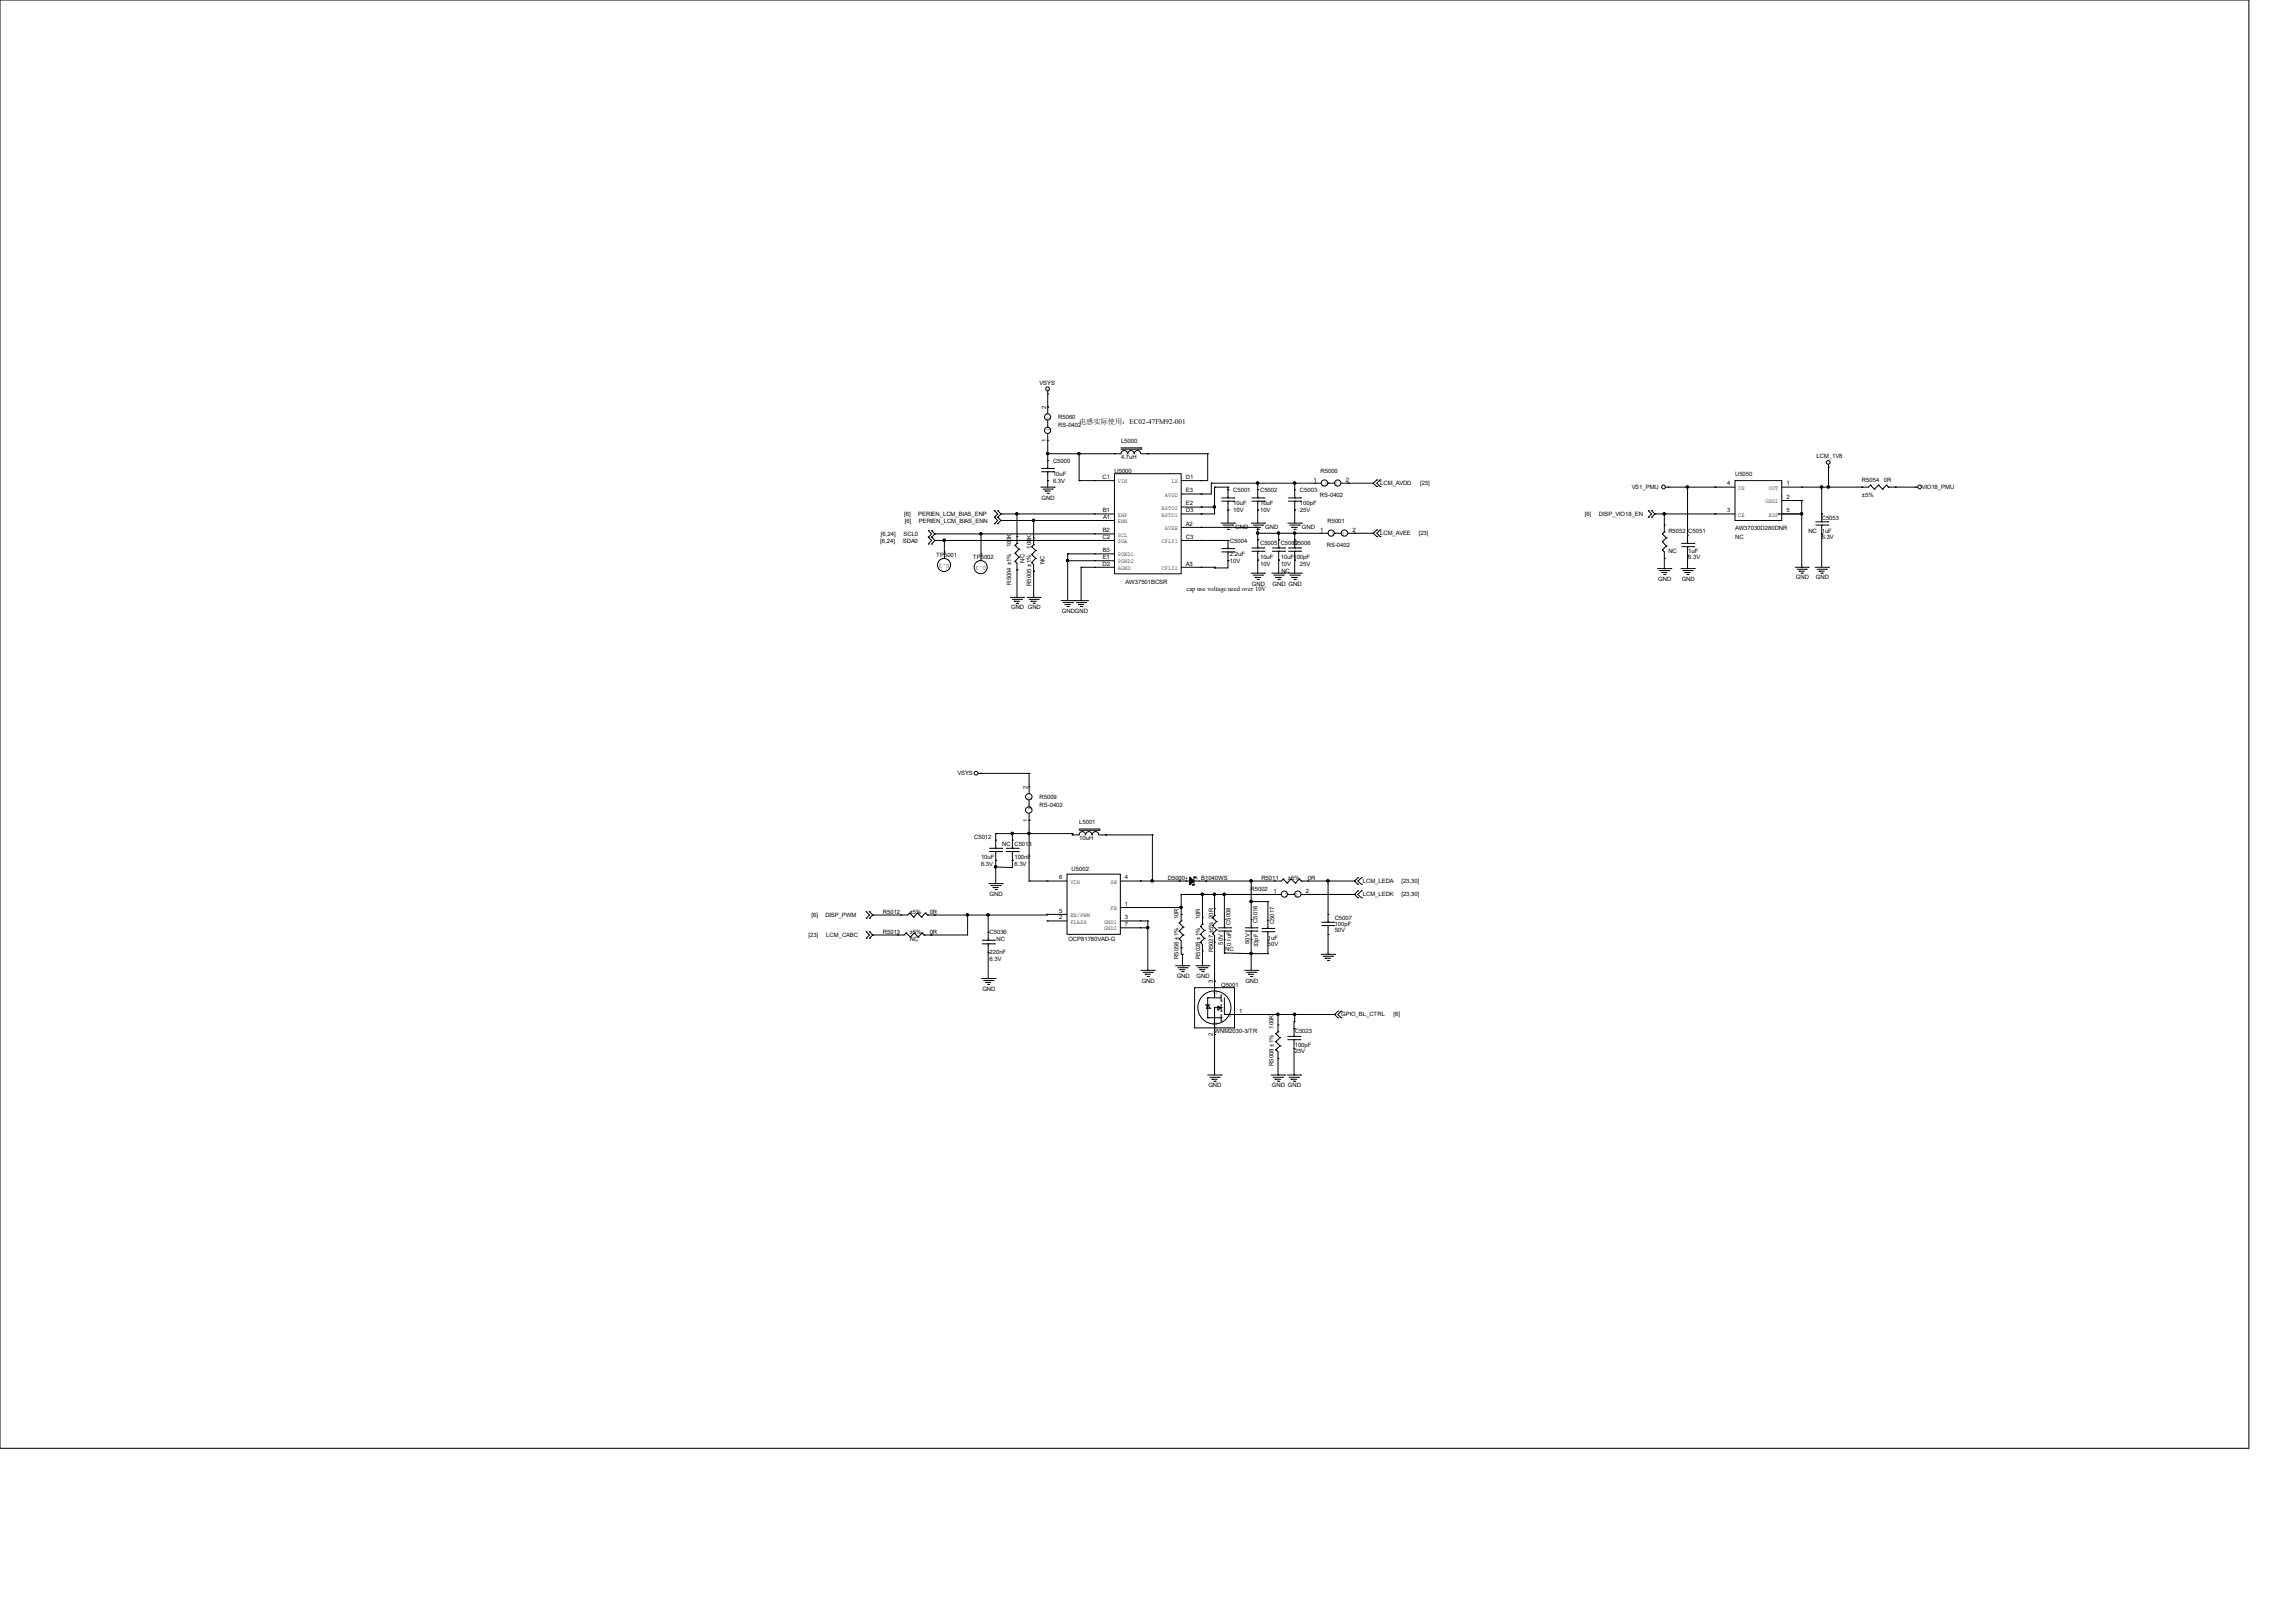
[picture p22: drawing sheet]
<svg xmlns="http://www.w3.org/2000/svg" width="297mm" height="210mm" viewBox="0 0 297 210" stroke-linecap="round" stroke-linejoin="round" font-family="sans-serif">
<defs><g id="words">
<text font-size=".9" x="139.7" y="54.9">电感实际使用：EC02-47FM92-001</text>
<g font-size=".8">
<text x="134.5" y="49.8">VSYS</text>
<text x="135.4" y="53" transform="rotate(-90 135.4 53)">2</text>
<text x="135.4" y="57.2" transform="rotate(-90 135.4 57.2)">1</text>
<text x="135.9" y="55.7" transform="rotate(-90 135.9 55.7)">1</text>
<text x="135.9" y="54.4" transform="rotate(-90 135.9 54.4)">2</text>
<text x="136.3" y="59.9">C5000</text>
<text x="137" y="54.3">R5060</text>
<text x="137" y="55.3">RS-0402</text>
<text x="145.1" y="57.3">L5000</text>
<text x="145.1" y="59.4">4.7uH</text>
<text x="235.1" y="59.3">LCM_1V8</text>
<text x="134.8" y="64.6">GND</text>
<text x="136.3" y="61.6">10uF</text>
<text x="136.3" y="62.5">6.3V</text>
<text x="142.7" y="62">C1</text>
<text x="144.2" y="61.2">U5000</text>
<text x="144.7" y="62.5">VIN</text>
<text x="150.3" y="66">BSTO2</text>
<text x="150.8" y="64.3">AVDD</text>
<text x="151.6" y="62.5">LX</text>
<text x="153.5" y="63.7">E3</text>
<text x="153.5" y="65.4">E2</text>
<text x="153.5" y="62">D1</text>
<text x="159.6" y="63.7">C5001</text>
<text x="159.6" y="65.4">10uF</text>
<text x="163.1" y="63.7">C5002</text>
<text x="163.1" y="65.4">10uF</text>
<text x="168.2" y="63.7">C5003</text>
<text x="168.2" y="65.4">100pF</text>
<text x="170" y="62.3">1</text>
<text x="170.8" y="64.3">RS-0402</text>
<text x="170.9" y="61.3">R5000</text>
<text x="171.4" y="62.9">1</text>
<text x="172.7" y="62.9">2</text>
<text x="174.2" y="62.3">2</text>
<text x="178.6" y="62.7">LCM_AVDD</text>
<text x="183.8" y="62.7">[23]</text>
<text x="211.2" y="63.2">VS1_PMU</text>
<text x="223.5" y="62.8">4</text>
<text x="224.5" y="61.6">U5050</text>
<text x="225" y="63.4">IN</text>
<text x="228.5" y="65.1">GND1</text>
<text x="228.9" y="63.4">OUT</text>
<text x="231.2" y="64.6">2</text>
<text x="231.2" y="62.8">1</text>
<text x="241" y="62.4">R5054</text>
<text x="241" y="64.3">±5%</text>
<text x="243.8" y="62.4">0R</text>
<text x="248.7" y="63.2">VIO18_PMU</text>
<text x="113.9" y="70.3">[6,24]</text>
<text x="114" y="69.3">[6,24]</text>
<text x="116.8" y="70.3">SDA0</text>
<text x="116.9" y="69.3">SCL0</text>
<text x="117" y="66.8">[6]</text>
<text x="117.1" y="67.6">[6]</text>
<text x="118.8" y="66.8">PERIEN_LCM_BIAS_ENP</text>
<text x="118.9" y="67.6">PERIEN_LCM_BIAS_ENN</text>
<text x="130.9" y="70.8" transform="rotate(-90 130.9 70.8)">100K</text>
<text x="133.4" y="71" transform="rotate(-90 133.4 71)">100K</text>
<text x="142.7" y="69.7">C2</text>
<text x="142.7" y="66.3">B1</text>
<text x="142.7" y="71.5">B3</text>
<text x="142.7" y="68.9">B2</text>
<text x="142.8" y="67.1">A1</text>
<text x="144.7" y="67.7">ENN</text>
<text x="144.7" y="66.8">ENP</text>
<text x="144.7" y="69.4">SCL</text>
<text x="144.7" y="70.3">SDA</text>
<text x="150.3" y="66.8">BSTO1</text>
<text x="150.3" y="70.3">CFLY1</text>
<text x="150.8" y="68.6">AVEE</text>
<text x="153.5" y="68">A2</text>
<text x="153.5" y="66.3">D3</text>
<text x="153.5" y="69.7">C3</text>
<text x="159.2" y="70.2">C5004</text>
<text x="159.2" y="72">2.2uF</text>
<text x="159.6" y="66.3">10V</text>
<text x="159.9" y="68.4">GND</text>
<text x="163.1" y="66.3">10V</text>
<text x="163.1" y="70.6">C5005 C5009</text>
<text x="163.8" y="68.4">GND</text>
<text x="167.4" y="70.6">C5006</text>
<text x="168.2" y="66.3">25V</text>
<text x="168.5" y="68.4">GND</text>
<text x="170.9" y="68.8">1</text>
<text x="171.7" y="70.8">RS-0402</text>
<text x="171.8" y="67.7">R5001</text>
<text x="172.3" y="69.3">1</text>
<text x="173.6" y="69.3">2</text>
<text x="175.1" y="68.8">2</text>
<text x="178.6" y="69.2">LCM_AVEE</text>
<text x="183.6" y="69.2">[23]</text>
<text x="205.1" y="66.7">[6]</text>
<text x="206.9" y="66.7">DISP_VIO18_EN</text>
<text x="215.9" y="69">R5052</text>
<text x="215.9" y="71.5">NC</text>
<text x="218.5" y="69">C5051</text>
<text x="218.5" y="71.5">1uF</text>
<text x="223.5" y="66.3">3</text>
<text x="224.5" y="68.6">AW37030D280DNR</text>
<text x="224.5" y="69.7">NC</text>
<text x="225" y="66.8">CE</text>
<text x="228.9" y="66.8">EXP</text>
<text x="231.2" y="66.3">5</text>
<text x="234" y="69">NC</text>
<text x="235.8" y="67.2">C5053</text>
<text x="235.8" y="69">1uF</text>
<text x="235.8" y="69.8">6.3V</text>
<text x="121.2" y="72.1">TP5001</text>
<text x="122.9" y="72.9" transform="rotate(-180 122.9 72.9)">0.3</text>
<text x="125.9" y="72.4">TP5002</text>
<text x="127.6" y="73.2" transform="rotate(-180 127.6 73.2)">0.3</text>
<text x="130.9" y="75.7" transform="rotate(-90 130.9 75.7)">R5004 ±1%</text>
<text x="132.6" y="72.8" transform="rotate(-90 132.6 72.8)">NC</text>
<text x="133.4" y="75.8" transform="rotate(-90 133.4 75.8)">R5005 ±1%</text>
<text x="135.2" y="73" transform="rotate(-90 135.2 73)">NC</text>
<text x="142.7" y="73.2">D2</text>
<text x="142.7" y="72.3">E1</text>
<text x="144.7" y="73.7">AGND</text>
<text x="144.7" y="72">PGND1</text>
<text x="144.7" y="72.9">PGND2</text>
<text x="145.7" y="75.6">AW37501BCSR</text>
<text x="150.3" y="73.7">CFLY2</text>
<text x="153.5" y="73.2">A3</text>
<text x="153.5" y="76.5">cap use voltage need over 10V</text>
<text x="159.2" y="72.8">10V</text>
<text x="162" y="75.8">GND</text>
<text x="163.1" y="72.3">10uF</text>
<text x="163.1" y="73.2">10V</text>
<text x="164.7" y="75.8">GND GND</text>
<text x="165.7" y="72.3">10uF100pF</text>
<text x="165.7" y="73.2">10V</text>
<text x="165.8" y="74.1">NC</text>
<text x="168.2" y="73.2">25V</text>
<text x="214.6" y="75.1">GND</text>
<text x="217.6" y="75.1">GND</text>
<text x="218.5" y="72.4">6.3V</text>
<text x="232.4" y="75">GND</text>
<text x="235" y="75">GND</text>
<text x="130.9" y="78.9">GND GND</text>
<text x="137.4" y="79.3">GNDGND</text>
<text x="123.9" y="100.3">VSYS</text>
<text x="133" y="106.3" transform="rotate(-90 133 106.3)">1</text>
<text x="133" y="102.1" transform="rotate(-90 133 102.1)">2</text>
<text x="133.5" y="104.9" transform="rotate(-90 133.5 104.9)">1</text>
<text x="133.5" y="103.6" transform="rotate(-90 133.5 103.6)">2</text>
<text x="134.5" y="103.4">R5009</text>
<text x="134.5" y="104.4">RS-0402</text>
<text x="139.7" y="106.6">L5001</text>
<text x="126.1" y="108.6">C5012</text>
<text x="127" y="111.2">10uF</text>
<text x="127" y="112.1">6.3V</text>
<text x="129.7" y="109.5">NC C5013</text>
<text x="131.3" y="111.2">100nF</text>
<text x="131.3" y="112.1">6.3V</text>
<text x="137.1" y="113.8">6</text>
<text x="138.7" y="112.6">U5002</text>
<text x="139.7" y="108.8">10uH</text>
<text x="145.6" y="113.8">4</text>
<text x="151.1" y="113.8">D5000</text>
<text x="155.2" y="113.9" transform="rotate(-90 155.2 113.9)">-</text>
<text x="155.5" y="113.8">B1040WS</text>
<text x="163.2" y="113.8">R5011</text>
<text x="166.7" y="113.8">±5%</text>
<text x="169.3" y="113.8">0R</text>
<text x="105" y="118.6">[6]</text>
<text x="106.8" y="118.6">DISP_PWM</text>
<text x="114.3" y="118.2">R5012</text>
<text x="117.7" y="118.2">±5%</text>
<text x="120.3" y="118.2">0R</text>
<text x="128.1" y="115.9">GND</text>
<text x="137.1" y="118.1">5</text>
<text x="137.1" y="119">2</text>
<text x="138.5" y="114.3">VIN</text>
<text x="138.5" y="118.7">EN/PWM</text>
<text x="138.5" y="119.5">FLASH</text>
<text x="142.9" y="119.5">GND1</text>
<text x="143.7" y="117.8">FB</text>
<text x="143.7" y="114.3">SW</text>
<text x="145.6" y="119">3</text>
<text x="145.6" y="117.2">1</text>
<text x="145.6" y="119.8">7</text>
<text x="152.5" y="118.9" transform="rotate(-90 152.5 118.9)">10R</text>
<text x="155.3" y="118.9" transform="rotate(-90 155.3 118.9)">10R</text>
<text x="159.3" y="119.7" transform="rotate(-90 159.3 119.7)">C5008</text>
<text x="161.8" y="115.2">R5002</text>
<text x="162.7" y="119.4" transform="rotate(-90 162.7 119.4)">C5016</text>
<text x="164.8" y="115.5">1</text>
<text x="164.9" y="119.6" transform="rotate(-90 164.9 119.6)">C5017</text>
<text x="166.2" y="116.1">1</text>
<text x="167.6" y="116.1">2</text>
<text x="169" y="115.5">2</text>
<text x="172.7" y="119">C5007</text>
<text x="172.7" y="119.8">100pF</text>
<text x="176.4" y="114.3">LCM_LEDA</text>
<text x="176.4" y="116">LCM_LEDK</text>
<text x="181.4" y="114.3">[23,30]</text>
<text x="181.4" y="116">[23,30]</text>
<text x="104.7" y="121.2">[23]</text>
<text x="106.9" y="121.2">LCM_CABC</text>
<text x="114.3" y="120.9">R5013</text>
<text x="117.7" y="121.7">NC</text>
<text x="117.7" y="120.9">±5%</text>
<text x="120.3" y="120.9">0R</text>
<text x="128.1" y="120.9">C5036</text>
<text x="128.1" y="123.4">220nF</text>
<text x="128.1" y="124.3">6.3V</text>
<text x="129" y="121.7">NC</text>
<text x="138.3" y="121.7">OCP81780VAD-G</text>
<text x="142.9" y="120.4">GND2</text>
<text x="152.5" y="124.1" transform="rotate(-90 152.5 124.1)">R5058 ±1%</text>
<text x="155.3" y="124.1" transform="rotate(-90 155.3 124.1)">R5028 ±1%</text>
<text x="157" y="123.2" transform="rotate(-90 157 123.2)">R5027 ±5% 20R</text>
<text x="158.2" y="122.2" transform="rotate(-90 158.2 122.2)">50V</text>
<text x="158.5" y="123.1">NC</text>
<text x="159.3" y="122.5" transform="rotate(-90 159.3 122.5)">0.1uF</text>
<text x="161.7" y="122.1" transform="rotate(-90 161.7 122.1)">50V</text>
<text x="162.8" y="122.6" transform="rotate(-90 162.8 122.6)">33pF</text>
<text x="164.1" y="121.6">1uF</text>
<text x="164.1" y="122.5">50V</text>
<text x="172.7" y="120.6">50V</text>
<text x="127.1" y="128.2">GND</text>
<text x="147.8" y="127.2">GND</text>
<text x="152.3" y="126.5">GND</text>
<text x="154.9" y="126.5">GND</text>
<text x="157" y="127.2" transform="rotate(-90 157 127.2)">3</text>
<text x="157.5" y="128.7" transform="rotate(-90 157.5 128.7)">D</text>
<text x="158" y="127.7">Q5001</text>
<text x="158.9" y="131.6">G</text>
<text x="160.4" y="131.1">1</text>
<text x="161.2" y="127.2">GND</text>
<text x="173.6" y="131.5">GPIO_BL_CTRL</text>
<text x="180.4" y="131.5">[6]</text>
<text x="157" y="134" transform="rotate(-90 157 134)">2</text>
<text x="157.2" y="133.7">WNM2030-3/TR</text>
<text x="157.5" y="132.6" transform="rotate(-90 157.5 132.6)">S</text>
<text x="164.8" y="137.9" transform="rotate(-90 164.8 137.9)">R5008 ±1%</text>
<text x="164.8" y="133.1" transform="rotate(-90 164.8 133.1)">100K</text>
<text x="167.6" y="133.7">C5023</text>
<text x="167.6" y="135.4">100pF</text>
<text x="167.6" y="136.3">25V</text>
<text x="156.4" y="140.7">GND</text>
<text x="164.6" y="140.7">GND GND</text>
</g>
<text font-size=".7" x="153.4" y="113.8">+</text>
</g></defs>
<g fill="none" stroke="#000" stroke-width=".13">
<path d="M0 0h291v187.4h-291zM135.6 51h.1M135.6 55.3h.1M135.6 57h.1M135.6 52.7h.1M135.6 59.6h.1M135.6 58.7h.1M135.6 50.6v3M135.6 54.4v.9M135.6 56.1v4.5M139.7 58.7h.1M139.7 58.7v3.5"/>
<path d="M144.2 58.7h.1M145.1 58.1h2.6M145.1 58h2.6M145.9 58.7a.42 .42 0 0 0-.4-.4 .42 .42 0 0 0-.4 .4h-9.5M146.8 58.7a.4 .4 0 0 0-.4-.4 .4 .4 0 0 0-.4 .4M147.6 58.7a.4 .4 0 0 0-.4-.4 .4 .4 0 0 0-.4 .4M147.7 58.1h.1M147.7 58h.1M147.7 58.7h8.6M148.5 58.7h.1M156.3 58.7h.1M156.3 58.7v3.5h-3.4"/>
<path d="M120.1 68.7h.1M120.1 69.5h.1M120.1 70.4h.1M120.1 68.7l.5 .4-.5 .4M120.1 69.5l.5 .4-.5 .5M120.6 69.5h.1M120.6 68.7h.1M120.6 70.4h.1M120.6 68.7l.4 .4M120.6 69.5l.4 .4M121 69.9h.1M121 69.1h.1"/>
<path d="M121 69.1l-.4 .4M121 69.9l-.4 .5M121 69.9h23.2M121 69.1h23.2M122.2 71.4h.1M122.2 69.9h.1M122.2 69.9v2.4M127 71.7h.1M127 69.1h.1M127 69.1v3.5M128.7 66.1h.1M128.7 66.9h.1"/>
<path d="M128.7 67.8h.1M128.7 66.1l.4 .4-.4 .4M128.7 66.9l.4 .5-.4 .4M129.1 66.9h.1M129.1 66.1h.1M129.1 67.8h.1M129.1 66.1l.4 .4M129.1 66.9l.4 .5M129.5 67.4h.1M129.5 66.5h.1M129.5 66.5l-.4 .4M129.5 67.4l-.4 .4"/>
<path d="M129.5 66.5h14.7M129.5 67.4h14.7M130.8 77.3h1.7M131 77.6h1.2M131.3 77.8h.1M131.3 77.8h.7M131.4 72.6h.1M131.4 71.6h.1M131.4 70.6h.1M131.4 72.6l.2 .3v4.4M131.4 71.6l.5 .5M131.4 70.6l.5 .5"/>
<path d="M131.5 78.1h.2M131.6 70.3h.1M131.6 73.7h.1M131.6 69.4h.1M131.6 66.5h.1M131.6 70.3l-.2 .3M131.6 66.5v3.8M131.7 78.1h.1M131.9 72.1h.1M131.9 71.1h.1M131.9 72.1l-.5 .5M131.9 71.1l-.5 .5"/>
<path d="M132.2 77.6h.1M132.5 77.3h.1M132.9 77.3h1.7M133.2 77.6h1.2M133.4 77.8h.1M133.4 77.8h.7M133.5 72.8h.1M133.5 71.8h.1M133.5 70.7h.1M133.5 71.8l.5 .5M133.5 72.8l.3 .3v4.2M133.5 70.7l.5 .5"/>
<path d="M133.7 78.1h.2M133.8 70.5h.1M133.8 73.9h.1M133.8 69.6h.1M133.8 67.4h.1M133.8 70.5l-.3 .2M133.8 67.4v3.1M133.9 78.1h.1M134 72.3h.1M134 71.2h.1M134 72.3l-.5 .5M134 71.2l-.5 .6"/>
<path d="M134.4 77.6h.1M134.6 77.3h.1M134.7 63h1.7M134.8 61h1.6M134.8 60.6h1.6M135 63.3h1.2M135.3 63.5h.1M135.3 63.5h.6M135.5 63.8h.2M135.6 60.6h.1M135.6 61h.1M135.6 62.2h.1"/>
<path d="M135.6 61v2M135.7 63.8h.1M136.2 63.3h.1M136.4 61h.1M136.4 60.6h.1M136.4 63h.1M137.3 77.7h3.5M137.6 78h1.2M137.8 78.2h.1M137.8 78.2h.7M138.1 78.5h.2M138.2 71.7h.1"/>
<path d="M138.2 72.6h.1M138.2 71.7h6M138.2 72.6h6M138.2 71.7v6M138.3 78.5h.1M138.8 78h.1M139 77.7h.1M139.3 78h1.2M139.6 78.2h.1M139.6 78.2h.7M139.7 62.2h.1M139.7 62.2h4.5"/>
<path d="M139.8 78.5h.2M139.9 73.4h.1M139.9 77.7h.1M139.9 73.4h4.3M139.9 73.4v4.3M140 78.5h.1M140.5 78h.1M140.8 77.7h.1M141.6 73.4h.1M141.6 67.4h.1M141.6 66.5h.1M141.6 71.7h.1"/>
<path d="M141.6 72.6h.1M141.6 69.1h.1M141.6 69.9h.1M141.6 62.2h.1M144.2 61.3h8.7v13h-8.7zM152.9 68.2h10.3M152.9 73.4h4.3M152.9 65.6h4.3M152.9 69.9h6M155.4 63.9h.1M155.4 68.2h.1M155.4 66.5h.1"/>
<path d="M155.4 65.6h.1M155.4 69.9h.1M155.4 73.4h.1M155.4 62.2h.1M156.8 62.5h.1M156.8 62.5h14.2M156.8 62.5v1.4h-3.9M157.2 73.4h.1M157.2 73.5h.1M157.2 65.6h.1M157.2 63h.1M157.2 63h1.7"/>
<path d="M157.2 63v3.5h-4.3M157.2 73.4v.1M158 67.7h1.8M158.1 64.9h1.6M158.1 64.4h1.6M158.1 71.4h1.6M158.1 71h1.6M158.3 67.9h1.2M158.5 68.2h.1M158.8 68.5h.2M158.9 64.4h.1M158.9 64.9h.1"/>
<path d="M158.9 66h.1M158.9 63.4h.1M158.9 71h.1M158.9 71.4h.1M158.9 72.6h.1M158.9 69.9h.1M158.9 63h.1M158.9 63v1.4M158.9 64.9v2.8M158.9 69.9v1.1M158.9 71.4v2.1h-1.7M159 68.5h.1"/>
<path d="M159.5 67.9h.1M159.7 64.9h.1M159.7 64.4h.1M159.7 71.4h.1M159.7 71h.1M159.8 67.7h.1M161.9 74.2h1.8M161.9 67.7h1.8M162 64.9h1.6M162 64.4h1.6M162 71.3h1.6M162 70.9h1.6"/>
<path d="M162.2 74.4h1.2M162.2 67.9h1.2M162.4 74.7h.1M162.4 68.2h.1M162.4 74.7h.8M162.7 75h.2M162.7 68.5h.2M162.8 64.4h.1M162.8 64.9h.1M162.8 66h.1M162.8 63.4h.1M162.8 70.9h.1"/>
<path d="M162.8 71.3h.1M162.8 72.5h.1M162.8 69.8h.1M162.8 69h.1M162.8 62.5h.1M162.8 62.5v1.9M162.8 64.9v2.8M162.8 68.2v2.7M162.8 71.3v2.9M162.8 69h9.1M162.9 75h.1M162.9 68.5h.1"/>
<path d="M163.4 74.4h.1M163.4 67.9h.1M163.6 64.9h.1M163.6 64.4h.1M163.6 71.3h.1M163.6 70.9h.1M163.7 74.2h.1M163.7 67.7h.1M164.6 74.2h1.7M164.7 71.3h1.5M164.7 70.9h1.5M164.8 74.4h1.3"/>
<path d="M165.1 74.7h.1M165.1 74.7h.7M165.4 75h.2M165.5 70.9h.1M165.5 71.3h.1M165.5 72.5h.1M165.5 69.8h.1M165.5 69h.1M165.5 69v1.9M165.5 71.3v2.9M165.6 75h.1M166.1 74.4h.1"/>
<path d="M166.2 71.3h.1M166.2 70.9h.1M166.3 74.2h.1M166.7 74.2h1.7M166.7 67.7h1.7M166.8 64.9h1.5M166.8 64.4h1.5M166.8 71.3h1.5M166.8 70.9h1.5M166.9 74.4h1.2M166.9 67.9h1.2M167.2 68.2h.1"/>
<path d="M167.2 74.7h.1M167.2 74.7h.7M167.2 68.2h.7M167.5 75h.1M167.5 68.5h.1M167.6 64.4h.1M167.6 64.9h.1M167.6 66h.1M167.6 63.4h.1M167.6 70.9h.1M167.6 71.3h.1M167.6 72.5h.1"/>
<path d="M167.6 69.8h.1M167.6 69h.1M167.6 62.5h.1M167.6 62.5v1.9M167.6 64.9v2.8M167.6 69v1.9M167.6 71.3v2.9M167.6 68.5h.1M167.6 75h.1M168.1 67.9h.1M168.1 74.4h.1M168.3 64.9h.1"/>
<path d="M168.3 64.4h.1M168.3 71.3h.1M168.3 70.9h.1M168.4 67.7h.1M168.4 74.2h.1M170.1 62.5h.1M171 69h.1M171.9 62.5h.1M171.9 62.5h.8M172.7 69h.1M172.7 69h.9M173.6 62.5h4.1"/>
<path d="M174.5 62.5h.1M174.5 69h3.2M175.3 69h.1M177.7 62.5l.5 .4M177.7 69l.5 .4M178.2 62.1h.1M178.2 62.9h.1M178.2 68.6h.1M178.2 69.4h.1M178.2 62.1l-.5 .4M178.2 68.6l-.5 .4M178.6 62.9h.1"/>
<path d="M178.6 62.1h.1M178.6 69.4h.1M178.6 68.6h.1M178.6 62.1l-.4 .4 .4 .4M178.6 68.6l-.4 .4 .4 .4M213.3 66.1h.1M213.3 66.9h.1M213.3 66.1l.4 .4-.4 .4M213.7 66.9h.1M213.7 66.1h.1M213.7 66.1l.5 .4M214.2 66.5h.1"/>
<path d="M214.2 66.5l-.5 .4M214.2 66.5h10.3M214.5 73.6h1.7M214.8 73.8h1.2M215.1 74.1h.1M215.1 74.1h.6M215.1 71.2h.1M215.1 70.1h.1M215.1 69.1h.1M215.1 71.2l.3 .2v2.2M215.1 70.1l.5 .6M215.1 69.1l.5 .5"/>
<path d="M215.3 74.3h.2M215.4 68.8h.1M215.4 72.3h.1M215.4 67.9h.1M215.4 66.5h.1M215.4 73.6h.1M215.4 68.8l-.3 .3M215.4 66.5v2.3M215.5 74.3h.1M215.6 63h8.9M215.6 70.7h.1M215.6 69.6h.1"/>
<path d="M215.6 70.7l-.5 .5M215.6 69.6l-.5 .5M215.9 63h.1M216 73.8h.1M216.2 73.6h.1M217.6 73.6h1.7M217.6 70.7h1.6M217.6 70.3h1.6M217.8 73.8h1.2M218.1 74.1h.1M218.1 74.1h.6M218.3 74.3h.2"/>
<path d="M218.4 70.3h.1M218.4 70.7h.1M218.4 71.8h.1M218.4 69.3h.1M218.4 63h.1M218.4 73.6h.1M218.4 63v7.3M218.4 70.7v2.9M218.5 74.3h.1M219 73.8h.1M219.2 70.7h.1M219.2 70.3h.1"/>
<path d="M219.3 73.6h.1M222 66.5h.1M222 63h.1M224.5 62.2h6.1v5.2h-6.1zM230.2 66.5h.1M230.2 66.5h3M230.6 64.8h2.6M232.3 73.4h1.7M232.6 73.7h1.2M232.8 73.9h.1M232.8 73.9h.7M233.1 74.2h.2"/>
<path d="M233.2 64.8h.1M233.2 66.5h.1M233.2 63h.1M233.2 73.4h.1M233.2 64.8v8.6M233.3 74.2h.1M233.8 73.7h.1M234 73.4h.1M234.9 73.4h1.7M235 67.9h1.6M235 67.5h1.6M235.2 73.7h1.1"/>
<path d="M235.4 73.9h.1M235.4 73.9h.7M235.7 74.2h.1M235.8 67.5h.1M235.8 67.9h.1M235.8 69.1h.1M235.8 66.5h.1M235.8 63h.1M235.8 63v4.5M235.8 67.9v5.5M235.8 74.2h.1M236.3 73.7h.1"/>
<path d="M236.6 67.9h.1M236.6 67.5h.1M236.6 60.5h.1M236.6 73.4h.1M236.6 63h.1M236.6 60.1v2.9M241 63h.1M242.1 62.8h.1M242.1 62.8l-.3 .2h-11.2M242.1 62.8l.5 .5M242.6 63.3h.1M243.1 62.8h.1"/>
<path d="M243.1 62.8l-.5 .5M243.1 62.8l.5 .5M243.6 63.3h.1M244.1 62.8h.1M244.1 62.8l-.5 .5M244.1 62.8l.3 .2M244.4 63h.1M244.4 63h3.8M245.3 63h.1M247.9 63h.1M112.1 118h.1M112.1 118.8h.1"/>
<path d="M112.1 118l.4 .4-.4 .4M112.5 118.8h.1M112.5 118h.1M112.5 118l.4 .4M112.9 118.4h.1M112.9 118.4l-.4 .4M116.6 118.4h.1M117.7 118.2h.1M117.7 118.2l-.3 .2h-4.5M117.7 118.2l.5 .5M118.2 118.7h.1M118.7 118.2h.1"/>
<path d="M118.7 118.2l-.5 .5M118.7 118.2l.6 .5M119.3 118.7h.1M119.8 118.2h.1M119.8 118.2l-.5 .5M119.8 118.2l.3 .2M120.1 118.4h.1M120.9 118.4h.1M125.2 118.4h.1M125.2 118.4v2.6h-5.6M126.6 100.1h6.6M127 100.1h.1"/>
<path d="M127.9 118.4h.1M127.9 118.4v3.3M128 114.3h1.7M128.1 110.2h1.5M128.1 109.8h1.5M128.2 114.6h1.3M128.5 114.9h.1M128.5 114.9h.7M128.8 115.1h.1M128.9 109.8h.1M128.9 110.2h.1M128.9 111.3h.1"/>
<path d="M128.9 108.7h.1M128.9 107.9h.1M128.9 112.2h.1M128.9 107.9v1.9M128.9 110.2v4.1M128.9 107.9h9.9M128.9 115.1h.1M129.5 114.6h.1M129.6 110.2h.1M129.6 109.8h.1M129.7 114.3h.1M130.2 110.2h1.6"/>
<path d="M130.2 109.8h1.6M131 109.8h.1M131 110.2h.1M131 111.3h.1M131 108.7h.1M131 107.9h.1M131 107.9v1.9M131 110.2v2.1l-2.1-.1M131.8 110.2h.1M131.8 109.8h.1M133.2 104.4h.1M133.2 106.1h.1"/>
<path d="M133.2 101.8h.1M133.2 100.1h.1M133.2 107.9h.1M133.2 114h.1M133.2 100.1v2.6M133.2 103.5v.9M133.2 105.3v8.7M133.2 114h4.9M135.5 114h.1M135.5 118.3h.1M135.5 119.2h.1M135.5 118.3h2.6"/>
<path d="M135.5 119.2h2.6M135.5 118.3v.1h-15.4M138.1 113.1h6.9v7.8h-6.9zM138.8 108h.1M138.8 107.9h.1M138.8 107.9v.1M139.7 107.4h2.5M139.7 107.3h2.5M140.5 108a.4 .4 0 0 0-.4-.4 .4 .4 0 0 0-.4 .4h-.9M141.3 108a.4 .4 0 0 0-.4-.4 .4 .4 0 0 0-.4 .4M142.2 108a.42 .42 0 0 0-.4-.4 .42 .42 0 0 0-.4 .4M142.2 107.4h.1"/>
<path d="M142.2 107.3h.1M142.2 108h6.9M143.1 108h.1M145 119.2h3.5M145 117.4h7.9M147.6 119.2h.1M147.6 117.4h.1M147.6 114h.1M148.5 119.2h.1M148.5 119.2v6.4M149.1 108h.1M149.1 108v6"/>
<path d="M152.6 114h.1M152.6 119.4h.1M152.6 119.4l.5 .6M152.9 119.2h.1M152.9 118.3h.1M152.9 117.4h.1M152.9 115.7h.1M152.9 119.2l-.3 .2M152.9 115.7v3.5M152.9 115.7h12.9M153.1 120h.1M153.1 120l-.5 .5"/>
<path d="M153.5 114h.1M154.3 114.5h.1M154.3 114.4v.1M154.3 114.5h.2M154.5 114.5h.1M154.5 113.5h.1M154.5 113.5v1M154.5 113.5h.2M154.7 113.5h.1M154.7 113.6h.1M154.7 113.5v.1M155.4 119.9h.1"/>
<path d="M155.4 119.9l.5 .5M155.6 119.6h.1M155.6 118.7h.1M155.6 115.7h.1M155.6 119.6l-.2 .3M155.6 115.7v3.9M156 114h.1M156.9 119.8h.1M156.9 118.7h.1M156.9 119.8l.5 .5M156.9 118.7l.5 .6M157.2 118.5h.1"/>
<path d="M157.2 117.6h.1M157.2 115.7h.1M157.2 115.7v2.8M157.2 118.5l-.3 .2M157.4 119.3h.1M157.4 119.3l-.5 .5M158.5 119h.1M158.5 115.7h.1M158.5 115.7v4.4M161.9 119h.1M161.9 114h.1M161.9 116.7h.1"/>
<path d="M161.9 114v6.1M161.9 116.7h2.2M164.1 119.1h.1M164.1 116.7h.1M164.1 116.7v3.4M164.9 115.7h.1M164.9 114h.1M166.1 113.7h.1M166.1 113.7l-.3 .3h-20.8M166.1 113.7l.5 .6M166.6 114.3h.1M166.7 115.7h.1"/>
<path d="M166.7 115.7h.9M167.1 113.7h.1M167.1 113.7l-.5 .6M167.1 113.7l.5 .6M167.6 114.3h.1M168.1 113.7h.1M168.1 113.7l-.5 .6M168.1 113.7l.3 .3M168.4 114h.1M168.4 114h6.9M168.4 115.7h6.9M169.2 115.7h.1"/>
<path d="M169.2 114h.1M171.1 119.8h1.5M171.1 119.3h1.5M171.9 119.3h.1M171.9 119.8h.1M171.9 118.3h.1M171.9 114h.1M171.9 114v5.3M171.9 119.8v3.7M172.6 119.8h.1M172.6 119.3h.1M175.3 114h.1"/>
<path d="M175.3 115.7h.1M175.3 114l.4 .4M175.3 115.7l.4 .5M175.7 113.6h.1M175.7 114.4h.1M175.7 115.3h.1M175.7 116.2h.1M175.7 113.6l-.4 .4M175.7 115.3l-.4 .4M176.2 114.4h.1M176.2 113.6h.1M176.2 116.2h.1"/>
<path d="M176.2 115.3h.1M176.2 113.6l-.5 .4 .5 .4M176.2 115.3l-.5 .4 .5 .5M112.1 120.6h.1M112.1 121.4h.1M112.1 120.6l.4 .4-.4 .4M112.5 121.4h.1M112.5 120.6h.1M112.5 120.6l.4 .4M112.9 121h.1M112.9 121l-.4 .4M116.2 121h.1"/>
<path d="M117.3 120.7h.1M117.3 120.7l-.3 .3h-4.1M117.3 120.7l.5 .5M117.8 121.2h.1M118.3 120.7h.1M118.3 120.7l-.5 .5M118.3 120.7l.5 .5M118.8 121.2h.1M119.3 120.7h.1M119.3 120.7l-.5 .5M119.3 120.7l.3 .3M119.6 121h.1"/>
<path d="M120.5 121h.1M127 126.6h1.8M127.1 122.1h1.6M127.1 121.7h1.6M127.3 126.9h1.2M127.6 127.1h.1M127.6 127.1h.6M127.8 127.4h.2M127.9 121.7h.1M127.9 122.1h.1M127.9 123.2h.1M127.9 120.6h.1"/>
<path d="M127.9 122.1v4.5M128 127.4h.1M128.5 126.9h.1M128.7 122.1h.1M128.7 121.7h.1M128.8 126.6h.1M145 120.1h3.5M147.6 120.1h.1M147.7 125.6h1.7M148 125.8h1.1M148.2 126.1h.1M148.2 126.1h.7"/>
<path d="M148.5 126.4h.1M148.5 120.1h.1M148.5 125.6h.1M148.6 126.4h.1M149.1 125.8h.1M149.4 125.6h.1M152.1 125h1.8M152.4 125.2h1.2M152.6 121.5h.1M152.6 120.5h.1M152.6 121.5l.3 .3v1.7h.1M152.6 120.5l.5 .5"/>
<path d="M152.7 125.5h.1M152.7 125.5h.7M152.9 122.6h.1M153 125.7h.1M153 123.5h.1M153 125h.1M153 123.5v1.5M153.1 125.7h.1M153.1 121h.1M153.1 121l-.5 .5M153.6 125.2h.1M153.9 125h.1"/>
<path d="M154.6 127.8h5.2v5.2h-5.2zM154.8 125h1.7M155 125.2h1.2M155.3 125.5h.1M155.3 125.5h.7M155.4 121.9h.1M155.4 120.9h.1M155.4 121.9l.2 .3v2.8M155.4 120.9l.5 .5M155.5 125.7h.2M155.6 123.1h.1M155.6 125h.1"/>
<path d="M155.7 125.7h.1M155.9 121.4h.1M155.9 120.4h.1M155.9 121.4l-.5 .5M155.9 120.4l-.5 .5M156 130h.1M156 130h.6M156.1 130.5h.1M156.1 130.5h.5M156.2 125.2h.1M156.3 129.1h.1M156.3 131.7h.1"/>
<path d="M156.3 130h.1M156.3 139.1h1.7M156.3 129.1h1.7M156.3 129.1v2.6M156.3 131.7h1.7M156.3 130l-.2 .5M156.3 130l.3 .5M156.5 125h.1M156.6 130.5h.1M156.6 139.4h1.2M156.8 139.7h.1M156.8 139.7h.7"/>
<path d="M156.9 120.8h.1M156.9 120.8l.3 .3v8M157.1 139.9h.2M157.2 130.4h.1M157.2 133h.1M157.2 127.8h.1M157.2 127h.1M157.2 133.9h.1M157.2 121.9h.1M157.2 130.4h.8M157.2 130.4v8.7M157.3 139.9h.1"/>
<path d="M157.4 120.3h.1M157.4 120.3l-.5 .5M157.6 130.2h.1M157.6 130.7h.1M157.6 130.2l.4 .2M157.6 130.2v.5M157.7 120.1h1.6M157.7 120.5h1.6M157.8 139.4h.1M158 139.1h.1M158 130.9h.1M158 129.5h.1"/>
<path d="M158 132.1h.1M158 131.7h.1M158 130.4h.1M158 128.7v.8M158 130v.9M158 131.3v.8M158 130.4l-.4 .3M158.5 131.3h.1M158.5 120.1h.1M158.5 120.5h.1M158.5 121.6h.1M158.5 123.3h.1"/>
<path d="M158.5 120.5v2.8M158.5 129.1v2.2M158.5 131.3h14.2M158.5 123.3l3.4 .1M159.3 120.5h.1M159.3 120.1h.1M159.8 131.3h.1M160.6 131.3h.1M161.1 125.6h1.7M161.2 120.1h1.5M161.2 120.5h1.5M161.3 125.8h1.2"/>
<path d="M161.6 126.1h.1M161.6 126.1h.7M161.8 126.4h.2M161.9 120.1h.1M161.9 120.5h.1M161.9 121.6h.1M161.9 123.4h.1M161.9 120.5v5.1M161.9 123.4h2.2M162 126.4h.1M162.5 125.8h.1M162.7 120.5h.1"/>
<path d="M162.7 120.1h.1M162.8 125.6h.1M163.3 120.6h1.5M163.3 120.1h1.5M164.1 120.1h.1M164.1 120.6h.1M164.1 121.7h.1M164.1 123.4h.1M164.1 120.6v2.8M164.5 139.1h1.7M164.8 139.4h1.2M164.8 120.6h.1"/>
<path d="M164.8 120.1h.1M165 139.7h.1M165 139.7h.7M165.1 135.8h.1M165.1 134.8h.1M165.1 133.8h.1M165.1 135.8l.3 .3v3M165.1 134.8l.6 .5M165.1 133.8l.6 .5M165.3 139.9h.2M165.4 133.5h.1M165.4 136.9h.1"/>
<path d="M165.4 132.6h.1M165.4 131.3h.1M165.4 139.1h.1M165.4 133.5l-.3 .3M165.4 131.3v2.2M165.5 139.9h.1M165.7 135.3h.1M165.7 134.3h.1M165.7 134.3l-.6 .5M165.7 135.3l-.6 .5M166 139.4h.1M166.2 139.1h.1"/>
<path d="M166.6 139.1h1.7M166.7 134.5h1.5M166.7 134.1h1.5M166.8 139.4h1.3M167.1 139.7h.1M167.1 139.7h.7M167.4 139.9h.2M167.5 134.1h.1M167.5 134.5h.1M167.5 135.7h.1M167.5 133.1h.1M167.5 132.2h.1"/>
<path d="M167.5 139.1h.1M167.5 132.2v1.9M167.5 134.5v4.6M167.6 139.9h.1M167.6 131.3h.1M167.6 131.3v.9h-.1M168.1 139.4h.1M168.2 134.5h.1M168.2 134.1h.1M168.3 139.1h.1M171 123.5h1.7M171.2 123.7h1.3"/>
<path d="M171.5 124h.1M171.5 124h.7M171.8 124.3h.2M171.9 120.9h.1M171.9 123.5h.1M172 124.3h.1M172.5 123.7h.1M172.7 123.5h.1M172.7 131.3h.1M172.7 131.3l.4 .4M173.1 130.9h.1M173.1 131.7h.1"/>
<path d="M173.1 130.9l-.4 .4M173.6 131.7h.1M173.6 130.9h.1M173.6 130.9l-.5 .4 .5 .4"/>
<circle cx="135.6" cy="50.3" r=".24"/>
<circle cx="135.6" cy="54" r=".4"/>
<circle cx="135.6" cy="55.7" r=".4"/>
<circle cx="236.6" cy="59.8" r=".24"/>
<circle cx="122.2" cy="73.1" r=".85"/>
<circle cx="126.9" cy="73.4" r=".85"/>
<circle cx="171.4" cy="62.5" r=".41"/>
<circle cx="172.3" cy="69" r=".4"/>
<circle cx="173.1" cy="62.5" r=".4"/>
<circle cx="174" cy="69" r=".41"/>
<circle cx="215.3" cy="63" r=".24"/>
<circle cx="248.4" cy="63" r=".24"/>
<circle cx="126.3" cy="100.1" r=".24"/>
<circle cx="133.1" cy="103.1" r=".41"/>
<circle cx="133.1" cy="104.8" r=".41"/>
<circle cx="166.2" cy="115.7" r=".4"/>
<circle cx="168" cy="115.7" r=".4"/>
<circle cx="157.2" cy="130.4" r="2.14"/>
</g>
<g fill="#000" stroke="#000" stroke-width=".13">
<path d="M154 113.5l.5 .5-.5 .5z" fill-rule="evenodd"/>
<circle cx="135.6" cy="58.7" r=".15"/>
<circle cx="139.6" cy="58.7" r=".15"/>
<circle cx="122.2" cy="69.9" r=".15"/>
<circle cx="126.9" cy="69.1" r=".15"/>
<circle cx="131.6" cy="66.5" r=".15"/>
<circle cx="133.8" cy="67.3" r=".15"/>
<circle cx="138.2" cy="72.5" r=".15"/>
<circle cx="157.2" cy="65.6" r=".15"/>
<circle cx="162.8" cy="69" r=".15"/>
<circle cx="162.8" cy="62.5" r=".15"/>
<circle cx="165.5" cy="69" r=".15"/>
<circle cx="167.5" cy="62.5" r=".15"/>
<circle cx="167.5" cy="69" r=".15"/>
<circle cx="215.4" cy="66.5" r=".15"/>
<circle cx="218.4" cy="63" r=".15"/>
<circle cx="233.2" cy="66.5" r=".15"/>
<circle cx="235.7" cy="63" r=".15"/>
<circle cx="236.6" cy="63" r=".15"/>
<circle cx="125.2" cy="118.4" r=".15"/>
<circle cx="127.9" cy="118.4" r=".15"/>
<circle cx="128.8" cy="112.2" r=".15"/>
<circle cx="131" cy="107.8" r=".15"/>
<circle cx="133.2" cy="107.8" r=".15"/>
<circle cx="149.1" cy="114" r=".15"/>
<circle cx="152.8" cy="117.4" r=".15"/>
<circle cx="155.6" cy="115.7" r=".15"/>
<circle cx="157.2" cy="115.7" r=".15"/>
<circle cx="158.4" cy="115.7" r=".15"/>
<circle cx="161.9" cy="114" r=".15"/>
<circle cx="161.9" cy="116.6" r=".15"/>
<circle cx="171.9" cy="114" r=".15"/>
<circle cx="148.5" cy="120" r=".15"/>
<circle cx="161.9" cy="123.4" r=".15"/>
<circle cx="165.4" cy="131.3" r=".15"/>
<circle cx="167.5" cy="131.3" r=".15"/>
</g>
<use href="#words"/>
</svg>
